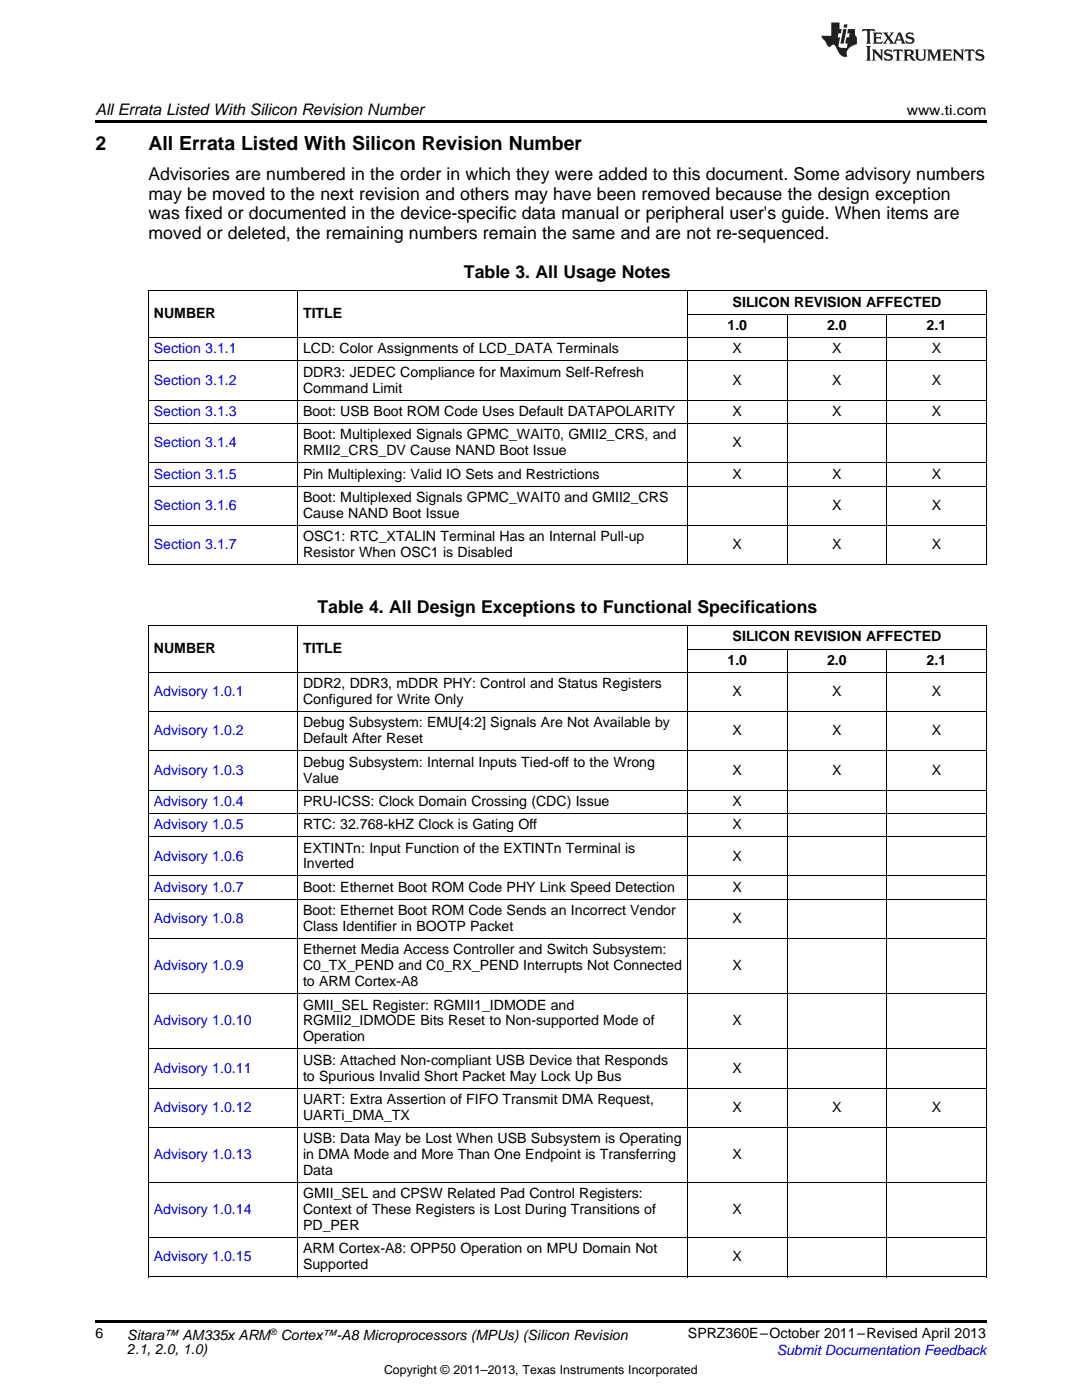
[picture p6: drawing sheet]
<svg xmlns="http://www.w3.org/2000/svg" width="216mm" height="279mm" viewBox="0 0 216 279" stroke-linecap="round" stroke-linejoin="round" font-family="sans-serif">
<defs><g id="words">
<g font-size="3.9">
<text x="19" y="30">2</text>
<text x="29.6" y="30">All Errata Listed With Silicon Revision Number</text>
</g>
<g font-size="3.5">
<text x="29.6" y="36">Advisories are numbered in the order in which they were added to this document. Some advisory numbers</text>
<text x="29.6" y="39.9">may be moved to the next revision and others may have been removed because the design exception</text>
<text x="29.6" y="43.8">was fixed or documented in the device-specific data manual or peripheral user's guide. When items are</text>
<text x="29.6" y="47.7">moved or deleted, the remaining numbers remain the same and are not re-sequenced.</text>
<text x="92.6" y="55.4">Table 3. All Usage Notes</text>
<text x="63.4" y="122.2">Table 4. All Design Exceptions to Functional Specifications</text>
</g>
<text font-size="3.2" x="19" y="23">All Errata Listed With Silicon Revision Number</text>
<g font-size="2.8">
<text x="180.9" y="23">www.ti.com</text>
<text x="30.7" y="63.5">NUMBER</text>
<text x="60.5" y="63.5">TITLE</text>
<text x="145.2" y="65.9">1.0</text>
<text x="146.2" y="61.2">SILICON REVISION AFFECTED</text>
<text x="165" y="65.9">2.0</text>
<text x="184.9" y="65.9">2.1</text>
<text x="60.5" y="70.5">LCD: Color Assignments of LCD_DATA Terminals</text>
<text x="146.2" y="70.5">X</text>
<text x="166.1" y="70.5">X</text>
<text x="185.9" y="70.5">X</text>
<text x="60.5" y="75.2">DDR3: JEDEC Compliance for Maximum Self-Refresh</text>
<text x="146.2" y="76.8">X</text>
<text x="166.1" y="76.8">X</text>
<text x="185.9" y="76.8">X</text>
<text x="60.5" y="78.4">Command Limit</text>
<text x="60.5" y="83">Boot: USB Boot ROM Code Uses Default DATAPOLARITY</text>
<text x="146.2" y="83">X</text>
<text x="166.1" y="83">X</text>
<text x="185.9" y="83">X</text>
<text x="60.5" y="87.7">Boot: Multiplexed Signals GPMC_WAIT0, GMII2_CRS, and</text>
<text x="146.2" y="89.3">X</text>
<text x="60.5" y="90.8">RMII2_CRS_DV Cause NAND Boot Issue</text>
<text x="60.5" y="95.5">Pin Multiplexing: Valid IO Sets and Restrictions</text>
<text x="146.2" y="95.5">X</text>
<text x="166.1" y="95.5">X</text>
<text x="185.9" y="95.5">X</text>
<text x="60.5" y="100.2">Boot: Multiplexed Signals GPMC_WAIT0 and GMII2_CRS</text>
<text x="166.1" y="101.7">X</text>
<text x="185.9" y="101.7">X</text>
<text x="60.5" y="103.3">Cause NAND Boot Issue</text>
<text x="60.5" y="108">OSC1: RTC_XTALIN Terminal Has an Internal Pull-up</text>
<text x="60.5" y="111.2">Resistor When OSC1 is Disabled</text>
<text x="146.2" y="109.6">X</text>
<text x="166.1" y="109.6">X</text>
<text x="185.9" y="109.6">X</text>
<text x="30.7" y="130.4">NUMBER</text>
<text x="60.5" y="130.4">TITLE</text>
<text x="146.2" y="128">SILICON REVISION AFFECTED</text>
<text x="60.5" y="137.3">DDR2, DDR3, mDDR PHY: Control and Status Registers</text>
<text x="145.2" y="132.7">1.0</text>
<text x="165" y="132.7">2.0</text>
<text x="184.9" y="132.7">2.1</text>
<text x="60.5" y="140.5">Configured for Write Only</text>
<text x="146.2" y="138.9">X</text>
<text x="166.1" y="138.9">X</text>
<text x="185.9" y="138.9">X</text>
<text x="60.5" y="145.2">Debug Subsystem: EMU[4:2] Signals Are Not Available by</text>
<text x="60.5" y="148.3">Default After Reset</text>
<text x="146.2" y="146.8">X</text>
<text x="166.1" y="146.8">X</text>
<text x="185.9" y="146.8">X</text>
<text x="60.5" y="153">Debug Subsystem: Internal Inputs Tied-off to the Wrong</text>
<text x="146.2" y="154.6">X</text>
<text x="166.1" y="154.6">X</text>
<text x="185.9" y="154.6">X</text>
<text x="60.5" y="156.2">Value</text>
<text x="60.5" y="160.8">PRU-ICSS: Clock Domain Crossing (CDC) Issue</text>
<text x="146.2" y="160.8">X</text>
<text x="60.5" y="165.5">RTC: 32.768-kHZ Clock is Gating Off</text>
<text x="146.2" y="165.5">X</text>
<text x="60.5" y="170.1">EXTINTn: Input Function of the EXTINTn Terminal is</text>
<text x="60.5" y="173.3">Inverted</text>
<text x="146.2" y="171.7">X</text>
<text x="60.5" y="178">Boot: Ethernet Boot ROM Code PHY Link Speed Detection</text>
<text x="146.2" y="178">X</text>
<text x="60.5" y="182.6">Boot: Ethernet Boot ROM Code Sends an Incorrect Vendor</text>
<text x="60.5" y="185.8">Class Identifier in BOOTP Packet</text>
<text x="146.2" y="184.2">X</text>
<text x="60.5" y="190.5">Ethernet Media Access Controller and Switch Subsystem:</text>
<text x="60.5" y="193.6">C0_TX_PEND and C0_RX_PEND Interrupts Not Connected</text>
<text x="60.5" y="196.8">to ARM Cortex-A8</text>
<text x="146.2" y="193.6">X</text>
<text x="60.5" y="201.5">GMII_SEL Register: RGMII1_IDMODE and</text>
<text x="60.5" y="204.6">RGMII2_IDMODE Bits Reset to Non-supported Mode of</text>
<text x="60.5" y="207.8">Operation</text>
<text x="146.2" y="204.6">X</text>
<text x="60.5" y="212.5">USB: Attached Non-compliant USB Device that Responds</text>
<text x="60.5" y="215.7">to Spurious Invalid Short Packet May Lock Up Bus</text>
<text x="146.2" y="214.1">X</text>
<text x="60.5" y="220.3">UART: Extra Assertion of FIFO Transmit DMA Request,</text>
<text x="146.2" y="221.9">X</text>
<text x="166.1" y="221.9">X</text>
<text x="185.9" y="221.9">X</text>
<text x="60.5" y="223.5">UARTi_DMA_TX</text>
<text x="60.5" y="228.1">USB: Data May be Lost When USB Subsystem is Operating</text>
<text x="60.5" y="231.3">in DMA Mode and More Than One Endpoint is Transferring</text>
<text x="146.2" y="231.3">X</text>
<text x="60.5" y="234.5">Data</text>
<text x="60.5" y="239.1">GMII_SEL and CPSW Related Pad Control Registers:</text>
<text x="60.5" y="242.3">Context of These Registers is Lost During Transitions of</text>
<text x="60.5" y="245.5">PD_PER</text>
<text x="146.2" y="242.3">X</text>
<text x="60.5" y="250.2">ARM Cortex-A8: OPP50 Operation on MPU Domain Not</text>
<text x="146.2" y="251.7">X</text>
<text x="60.5" y="253.3">Supported</text>
<text x="19" y="267">6</text>
<text x="25.4" y="267.5">Sitara™ AM335x ARM Cortex™-A8 Microprocessors (MPUs) (Silicon Revision</text>
<text x="137.3" y="267.1">SPRZ360E–October 2011–Revised April 2013</text>
<text x="25.4" y="270.3">2.1, 2.0, 1.0)</text>
</g>
<g font-size="2.8" fill="#00f">
<text x="30.7" y="70.5">Section 3.1.1</text>
<text x="30.7" y="76.8">Section 3.1.2</text>
<text x="30.7" y="83">Section 3.1.3</text>
<text x="30.7" y="89.3">Section 3.1.4</text>
<text x="30.7" y="95.5">Section 3.1.5</text>
<text x="30.7" y="101.7">Section 3.1.6</text>
<text x="30.7" y="109.6">Section 3.1.7</text>
<text x="30.7" y="138.9">Advisory 1.0.1</text>
<text x="30.7" y="146.8">Advisory 1.0.2</text>
<text x="30.7" y="154.6">Advisory 1.0.3</text>
<text x="30.7" y="160.8">Advisory 1.0.4</text>
<text x="30.7" y="165.5">Advisory 1.0.5</text>
<text x="30.7" y="171.7">Advisory 1.0.6</text>
<text x="30.7" y="178">Advisory 1.0.7</text>
<text x="30.7" y="184.2">Advisory 1.0.8</text>
<text x="30.7" y="193.6">Advisory 1.0.9</text>
<text x="30.7" y="204.6">Advisory 1.0.10</text>
<text x="30.7" y="214.1">Advisory 1.0.11</text>
<text x="30.7" y="221.9">Advisory 1.0.12</text>
<text x="30.7" y="231.3">Advisory 1.0.13</text>
<text x="30.7" y="242.3">Advisory 1.0.14</text>
<text x="30.7" y="251.7">Advisory 1.0.15</text>
<text x="155" y="270.4">Submit Documentation Feedback</text>
</g>
<text font-size="2.5" x="76.6" y="274.2">Copyright © 2011–2013, Texas Instruments Incorporated</text>
<text font-size="1.8" x="53.9" y="266.3">®</text>
</g></defs>
<path d="M19 24h177.8v.6h-177.8zM19 263.5h177.8v.6h-177.8z" fill="#000"/>
<g fill="none" stroke="#000" stroke-width=".2">
<path d="M29.6 58h167.2M29.7 58.1v54.6M59.4 58.1v54.6M137.2 58.1v54.6M196.8 58.1v54.6M29.6 79.9h167.2M29.6 72h167.2M29.6 67.4h167.2M137.2 62.7h59.6M157 62.8v49.9M176.9 62.8v49.9M29.6 97h167.2"/>
<path d="M29.6 92.3h167.2M29.6 84.5h167.2M29.6 112.7h167.2M29.6 104.8h167.2M29.6 134.2h167.2M29.6 124.9h167.2M29.7 124.9v130M59.4 124.9v130M137.2 124.9v130M137.2 129.5h59.6M157 129.6v125.3M176.9 129.6v125.3"/>
<path d="M196.8 124.9v130M29.6 157.7h167.2M29.6 149.8h167.2M29.6 142h167.2M29.6 179.5h167.2M29.6 174.8h167.2M29.6 167h167.2M29.6 162.3h167.2M29.6 198.3h167.2M29.6 187.3h167.2M29.6 217.2h167.2M29.6 209.3h167.2"/>
<path d="M29.6 236h167.2M29.6 225h167.2M29.6 254.8h167.2M29.6 247h167.2"/>
</g>
<g fill="#231f20">
<path d="M172.1 5.8l-.1 .6 .5-.3h.5v.2v2.1l-.2 .3h1l-.2-.3v-2.1v-.2h.6l.4 .3-.1-.6zM174.1 6.5l.3 .4v1.5l-.3 .3h1.9l.1-.5a1.04 1.04 0 0 1-1.3 .1v-.6h.6l.4 .2v-.7l-.4 .2h-.6l.1-.6h.7l.4 .2-.1-.5zM176.1 6.5l.9 1.1-.9 1.1h.8l-.1-.2 .4-.7 .4 .7-.2 .2h1.6l-.2-.2 .1-.4h.9l.2 .4-.2 .2h.9l-.2-.3-.8-1.9h-.5l-.9 2.1-.7-1.1 .8-1h-.8l.1 .3-.3 .5-.4-.6 .2-.2zM179.4 6.9l.3 .9h-.7zM180.9 6.6a.63 .63 0 0 0-.2 .7 .63 .63 0 0 0 .6 .4l.6 .2 .1 .2a.75 .75 0 0 1-.7 .4 .75 .75 0 0 1-.6-.5l.1 .7 .2-.1a1.11 1.11 0 0 0 1.5-.5 1.13 1.13 0 0 0-1.3-.9l-.1-.3a1.04 1.04 0 0 1 1.2 .2l-.1-.6-.2 .1-.5-.1zM172.8 9.2l.3 .3v2.2l-.3 .4h1l-.2-.4v-2.2l.2-.3zM174 9.9l.2 .3v1.5l-.2 .4h.7l-.2-.4v-1.3l1.6 1.7v-1.9l.2-.3h-.7l.2 .3v.9l-1.2-1.2zM176.6 10a.62 .62 0 0 0-.2 .7 .62 .62 0 0 0 .6 .4l.6 .2 .1 .2a.76 .76 0 0 1-.7 .4 .76 .76 0 0 1-.6-.5l.1 .7 .1-.1a1.11 1.11 0 0 0 1.6-.6 1.13 1.13 0 0 0-1.3-.8l-.1-.3a1.04 1.04 0 0 1 1.2 .1l-.1-.5-.2 .1-.5-.2zM178.3 9.9l-.1 .6a.61 .61 0 0 1 .7-.3v1.5l-.2 .4h1l-.3-.4v-1.5a.63 .63 0 0 1 .8 .3l-.1-.6zM180.3 9.9l.2 .3v1.5l-.2 .4h.9l-.2-.2v-.7l.6 .2a.76 .76 0 0 0 1.1 .6l-1-.9a.58 .58 0 0 0 .6-.6 .58 .58 0 0 0-.5-.6zM181 10.2l.1-.1a.45 .45 0 0 1 .6 .1 .45 .45 0 0 1 .1 .5l-.8 .2zM182.5 9.9l.2 .2a2.17 2.17 0 0 0 .4 1.9 .99 .99 0 0 0 1.6-.7v-1.1l.2-.3h-.8l.2 .2a1.92 1.92 0 0 1-.2 1.7 .6 .6 0 0 1-.9-.5v-1.1l.2-.3zM185 9.9l.2 .3v1.5l-.2 .4h.7l-.2-.4v-1.4l.8 1.8 .8-1.8v1.4l-.2 .4h1l-.3-.4v-1.5l.3-.3h-.8l-.7 1.4-.6-1.4zM188 9.9l.2 .3v1.5l-.2 .4h1.8l.2-.6a1.04 1.04 0 0 1-1.3 .2v-.6h.6l.4 .1v-.6l-.4 .2h-.6l.1-.6h.7l.4 .2-.1-.5zM190.1 9.9l.2 .3v1.5l-.2 .4h.7l-.2-.4v-1.3l1.6 1.7v-1.9l.2-.3h-.7l.2 .3v.9l-1.1-1.2zM192.6 9.9l-.1 .6a.61 .61 0 0 1 .7-.3v1.5l-.2 .4h.9l-.2-.4v-1.5a.63 .63 0 0 1 .8 .3l-.2-.6zM194.9 10a.62 .62 0 0 0-.2 .7 .62 .62 0 0 0 .6 .4l.5 .2 .2 .2a.76 .76 0 0 1-.7 .4 .76 .76 0 0 1-.7-.5l.2 .7 .1-.1a1.11 1.11 0 0 0 1.5-.6 1.13 1.13 0 0 0-1.2-.8l-.1-.3a1.04 1.04 0 0 1 1.2 .1l-.2-.5-.2 .1-.5-.2z"/>
<path d="M165.9 4.5v2.6h-2l.1 .4 .8 .9a.91 .91 0 0 0 .9 .9 .56 .56 0 0 1 .5-.4 .56 .56 0 0 1 .5 .3l.4 .8a1.53 1.53 0 0 0 2 1.3 1.54 1.54 0 0 1 1-2.1l.9-.4-.1-1.4a1.52 1.52 0 0 1-.3-1.6h-1.4l-.2 .9h.5l-.1 .8h-.5l-.2 .9v.2l.4 .1-.1 .9a1.93 1.93 0 0 1-1.7-.3l.3-1.8h-.4l.1-.8h.5l.2-.9h-.5v-1.3zM168.3 5.8l-.6 2.9h.7l.5-2.9zM168.4 4.9l-.1 .6h.7l.1-.6z"/>
</g>
<use href="#words"/>
</svg>
